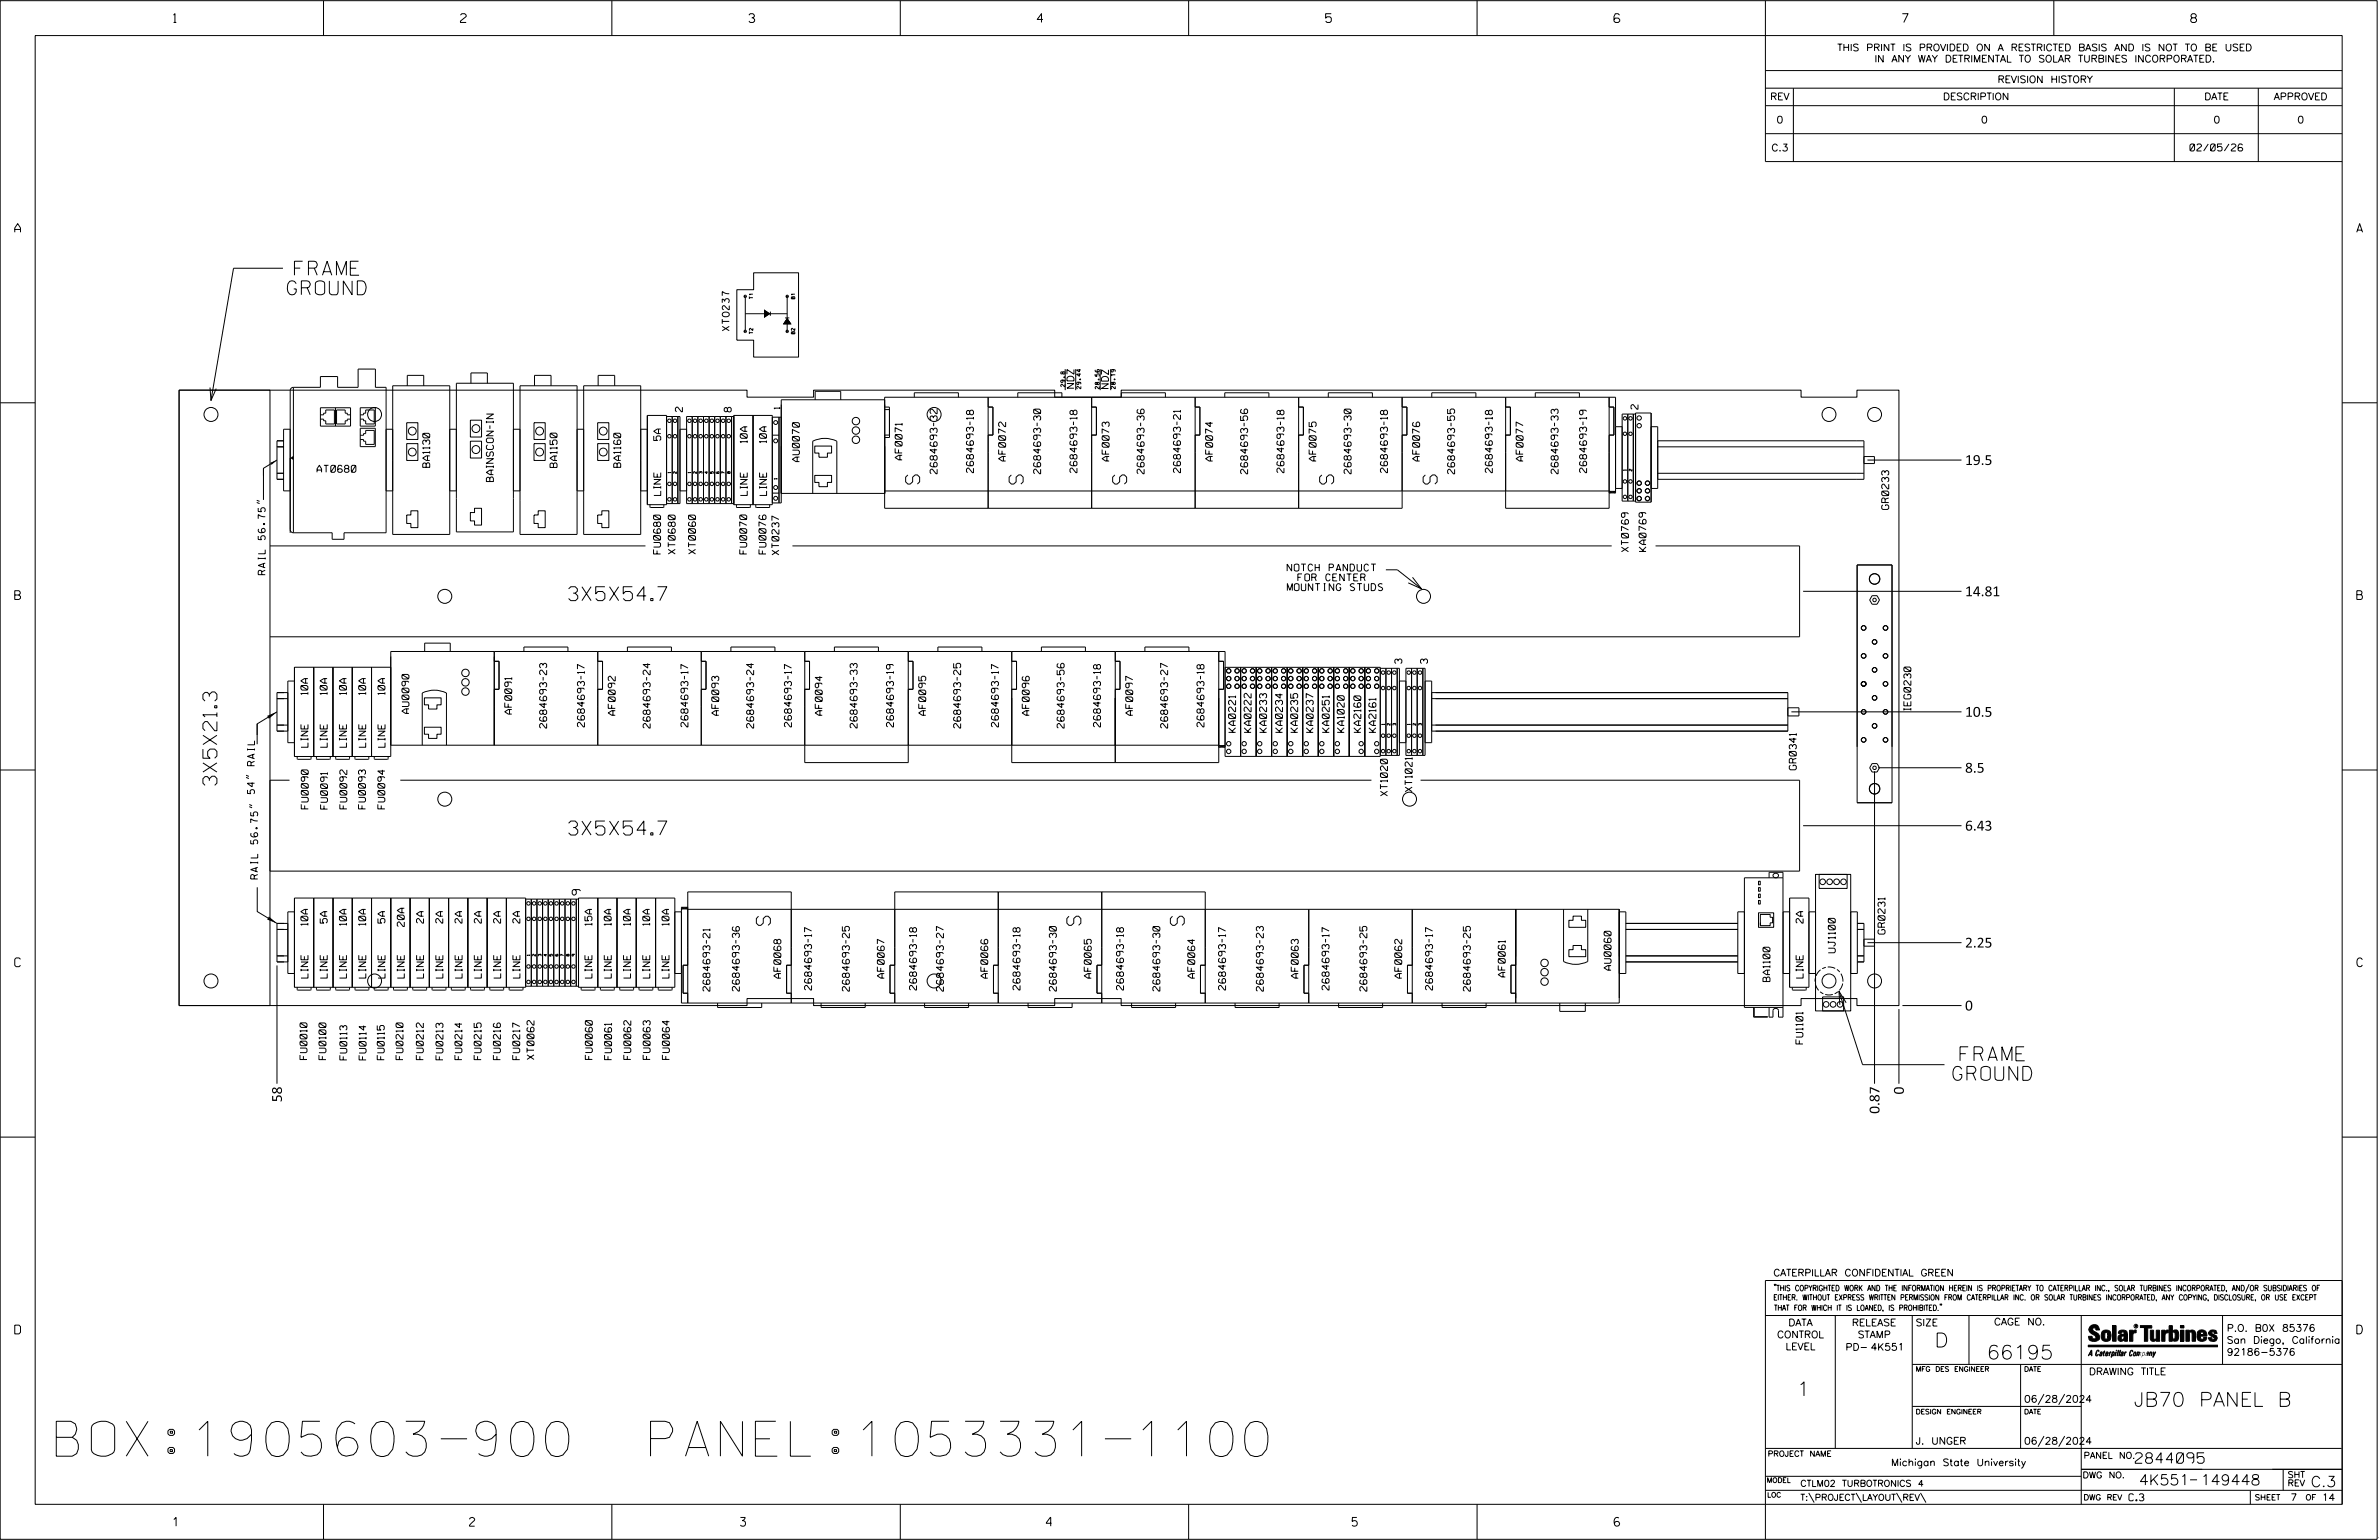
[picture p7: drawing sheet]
<svg xmlns="http://www.w3.org/2000/svg" width="864mm" height="559mm" viewBox="0 0 864 559" stroke-linecap="round" stroke-linejoin="round" font-family="sans-serif">
<defs><g id="words">
<g font-size="12.7">
<text x="20.4" y="528.4">BOX:1905603-900</text>
<text x="228.4" y="528.4">PANEL:1053331-1100</text>
</g>
<g font-size="5.1">
<text x="106.9" y="99.9">FRAME</text>
<text x="104.3" y="107">GROUND</text>
<text x="333.8" y="175.6" transform="rotate(-90 333.8 175.6)">S</text>
<text x="371.4" y="175.6" transform="rotate(-90 371.4 175.6)">S</text>
<text x="409" y="175.6" transform="rotate(-90 409 175.6)">S</text>
<text x="484.1" y="175.6" transform="rotate(-90 484.1 175.6)">S</text>
<text x="521.7" y="175.6" transform="rotate(-90 521.7 175.6)">S</text>
<text x="206.4" y="218">3X5X54.7</text>
<text x="78.7" y="285" transform="rotate(-90 78.7 285)">3X5X21.3</text>
<text x="206.4" y="303">3X5X54.7</text>
<text x="279.6" y="335.8" transform="rotate(-90 279.6 335.8)">S</text>
<text x="392.3" y="335.8" transform="rotate(-90 392.3 335.8)">S</text>
<text x="429.9" y="335.8" transform="rotate(-90 429.9 335.8)">S</text>
<text x="711.5" y="384.9">FRAME</text>
<text x="708.9" y="392">GROUND</text>
<text x="702.3" y="488.8">D</text>
<text x="721.2" y="493.2">66195</text>
<text x="652.2" y="506.5">1</text>
<text x="774.6" y="510.3">JB70 PANEL B</text>
</g>
<g font-size="3.8">
<text x="775.1" y="531">2844095</text>
<text x="776.5" y="538.9">4K551</text>
<text x="798.8" y="538.9">149448</text>
<text x="838.8" y="539.5">C.3</text>
</g>
<g font-size="3.6">
<text x="713.3" y="168.7">19.5</text>
<text x="713.3" y="216.3">14.81</text>
<text x="713.3" y="260.1">10.5</text>
<text x="713.3" y="280.4">8.5</text>
<text x="713.3" y="301.4">6.43</text>
<text x="713.3" y="343.8">2.25</text>
<text x="713.3" y="366.7">0</text>
<text x="102.3" y="399.9" transform="rotate(-90 102.3 399.9)">58</text>
<text x="691.1" y="397.1" transform="rotate(-90 691.1 397.1)">0</text>
<text x="682.3" y="404.2" transform="rotate(-90 682.3 404.2)">0.87</text>
</g>
<g font-size="3.2">
<text x="63" y="8.2">1</text>
<text x="167.2" y="8.2">2</text>
<text x="271.8" y="8.2">3</text>
<text x="376.5" y="8.2">4</text>
<text x="481.2" y="8.2">5</text>
<text x="690.6" y="8.2">7</text>
<text x="795.3" y="8.2">8</text>
<text x="5.4" y="84.3">A</text>
<text x="855.5" y="84.3">A</text>
<text x="5.4" y="217.5">B</text>
<text x="855.6" y="217.5">B</text>
<text x="5.4" y="350.8">C</text>
<text x="855.6" y="350.8">C</text>
<text x="5.4" y="484">D</text>
<text x="855.6" y="484">D</text>
<text x="62.8" y="553.8">1</text>
<text x="170.4" y="553.8">2</text>
<text x="268.8" y="553.8">3</text>
<text x="379.8" y="553.8">4</text>
<text x="490.8" y="553.8">5</text>
<text x="585.9" y="553.8">6</text>
</g>
<text font-size="3" x="210.7" y="324.8" transform="rotate(-90 210.7 324.8)">9</text>
<g font-size="2.5">
<text x="666.9" y="18.5">THIS PRINT IS PROVIDED ON A RESTRICTED BASIS AND IS NOT TO BE USED</text>
<text x="680.5" y="22.6">IN ANY WAY DETRIMENTAL TO SOLAR TURBINES INCORPORATED.</text>
<text x="725.1" y="30">REVISION HISTORY</text>
<text x="642.6" y="36.3">REV</text>
<text x="705.3" y="36.3">DESCRIPTION</text>
<text x="800.2" y="36.3">DATE</text>
<text x="825.4" y="36.3">APPROVED</text>
<text x="644.9" y="44.7">0</text>
<text x="719.1" y="44.7">0</text>
<text x="803.5" y="44.7">0</text>
<text x="834" y="44.7">0</text>
<text x="643" y="54.8">C.3</text>
<text x="795" y="54.8">02/05/26</text>
<text x="264.7" y="120" transform="rotate(-90 264.7 120)">XT0237</text>
<text x="389.8" y="141.4" transform="rotate(-90 389.8 141.4)">NDZ</text>
<text x="402.4" y="141.4" transform="rotate(-90 402.4 141.4)">NDZ</text>
<text x="247.7" y="149.4" transform="rotate(-90 247.7 149.4)">2</text>
<text x="265.4" y="149.5" transform="rotate(-90 265.4 149.5)">8</text>
<text x="594.6" y="148.5" transform="rotate(-90 594.6 148.5)">2</text>
<text x="239.8" y="159.8" transform="rotate(-90 239.8 159.8)">5A</text>
<text x="271.2" y="160.7" transform="rotate(-90 271.2 160.7)">10A</text>
<text x="278.2" y="160.7" transform="rotate(-90 278.2 160.7)">10A</text>
<text x="290.2" y="167.5" transform="rotate(-90 290.2 167.5)">AU0070</text>
<text x="327.5" y="166.9" transform="rotate(-90 327.5 166.9)">AF0071</text>
<text x="365.1" y="167.3" transform="rotate(-90 365.1 167.3)">AF0072</text>
<text x="402.6" y="167.3" transform="rotate(-90 402.6 167.3)">AF0073</text>
<text x="440.2" y="167.3" transform="rotate(-90 440.2 167.3)">AF0074</text>
<text x="477.8" y="167.3" transform="rotate(-90 477.8 167.3)">AF0075</text>
<text x="515.3" y="167.3" transform="rotate(-90 515.3 167.3)">AF0076</text>
<text x="552.9" y="167.3" transform="rotate(-90 552.9 167.3)">AF0077</text>
<text x="115.1" y="171.4">AT0680</text>
<text x="156" y="169.6" transform="rotate(-90 156 169.6)">BA1130</text>
<text x="202.2" y="169.6" transform="rotate(-90 202.2 169.6)">BA1150</text>
<text x="225.3" y="169.6" transform="rotate(-90 225.3 169.6)">BA1160</text>
<text x="340.2" y="171.9" transform="rotate(-90 340.2 171.9)">2684693-32</text>
<text x="353.4" y="171.5" transform="rotate(-90 353.4 171.5)">2684693-18</text>
<text x="377.8" y="171.9" transform="rotate(-90 377.8 171.9)">2684693-30</text>
<text x="390.9" y="171.5" transform="rotate(-90 390.9 171.5)">2684693-18</text>
<text x="415.3" y="171.9" transform="rotate(-90 415.3 171.9)">2684693-36</text>
<text x="428.5" y="171.5" transform="rotate(-90 428.5 171.5)">2684693-21</text>
<text x="452.9" y="171.9" transform="rotate(-90 452.9 171.9)">2684693-56</text>
<text x="466.1" y="171.5" transform="rotate(-90 466.1 171.5)">2684693-18</text>
<text x="490.5" y="171.9" transform="rotate(-90 490.5 171.9)">2684693-30</text>
<text x="503.7" y="171.5" transform="rotate(-90 503.7 171.5)">2684693-18</text>
<text x="528" y="171.9" transform="rotate(-90 528 171.9)">2684693-55</text>
<text x="541.7" y="171.5" transform="rotate(-90 541.7 171.5)">2684693-18</text>
<text x="565.6" y="171.9" transform="rotate(-90 565.6 171.9)">2684693-33</text>
<text x="575.9" y="171.5" transform="rotate(-90 575.9 171.5)">2684693-19</text>
<text x="179.1" y="174.7" transform="rotate(-90 179.1 174.7)">BAINSCON-IN</text>
<text x="239.9" y="179.8" transform="rotate(-90 239.9 179.8)">LINE</text>
<text x="271.3" y="179.8" transform="rotate(-90 271.3 179.8)">LINE</text>
<text x="278.3" y="179.8" transform="rotate(-90 278.3 179.8)">LINE</text>
<text x="685.6" y="184.9" transform="rotate(-90 685.6 184.9)">GR0233</text>
<text x="239.8" y="201" transform="rotate(-90 239.8 201)">FU0680</text>
<text x="245.1" y="201" transform="rotate(-90 245.1 201)">XT0680</text>
<text x="252.5" y="201" transform="rotate(-90 252.5 201)">XT0060</text>
<text x="271.1" y="201" transform="rotate(-90 271.1 201)">FU0070</text>
<text x="278.1" y="201" transform="rotate(-90 278.1 201)">FU0076</text>
<text x="282.7" y="201.3" transform="rotate(-90 282.7 201.3)">XT0237</text>
<text x="591.1" y="200.2" transform="rotate(-90 591.1 200.2)">XT0769</text>
<text x="597.5" y="200.1" transform="rotate(-90 597.5 200.1)">KA0769</text>
<text x="96.3" y="208.5" transform="rotate(-90 96.3 208.5)">RAIL 56.75&quot;</text>
<text x="467.3" y="207.2">NOTCH PANDUCT</text>
<text x="465.8" y="214.3">MOUNTING STUDS</text>
<text x="471.1" y="210.8">FOR CENTER</text>
<text x="508.9" y="240.8" transform="rotate(-90 508.9 240.8)">3</text>
<text x="518.2" y="240.8" transform="rotate(-90 518.2 240.8)">3</text>
<text x="111.8" y="252" transform="rotate(-90 111.8 252)">10A</text>
<text x="118.8" y="252" transform="rotate(-90 118.8 252)">10A</text>
<text x="125.7" y="252" transform="rotate(-90 125.7 252)">10A</text>
<text x="132.7" y="252" transform="rotate(-90 132.7 252)">10A</text>
<text x="139.7" y="252" transform="rotate(-90 139.7 252)">10A</text>
<text x="693.7" y="257.8" transform="rotate(-90 693.7 257.8)">IEG0230</text>
<text x="148.4" y="258.9" transform="rotate(-90 148.4 258.9)">AU0090</text>
<text x="185.8" y="259.1" transform="rotate(-90 185.8 259.1)">AF0091</text>
<text x="212.2" y="263.8" transform="rotate(-90 212.2 263.8)">2684693-17</text>
<text x="223.3" y="259.5" transform="rotate(-90 223.3 259.5)">AF0092</text>
<text x="249.7" y="263.8" transform="rotate(-90 249.7 263.8)">2684693-17</text>
<text x="260.9" y="259.5" transform="rotate(-90 260.9 259.5)">AF0093</text>
<text x="287.3" y="263.8" transform="rotate(-90 287.3 263.8)">2684693-17</text>
<text x="298.5" y="259.5" transform="rotate(-90 298.5 259.5)">AF0094</text>
<text x="324.4" y="263.8" transform="rotate(-90 324.4 263.8)">2684693-19</text>
<text x="336" y="259.5" transform="rotate(-90 336 259.5)">AF0095</text>
<text x="362.4" y="263.8" transform="rotate(-90 362.4 263.8)">2684693-17</text>
<text x="373.6" y="259.5" transform="rotate(-90 373.6 259.5)">AF0096</text>
<text x="399.5" y="263.8" transform="rotate(-90 399.5 263.8)">2684693-18</text>
<text x="411.2" y="259.5" transform="rotate(-90 411.2 259.5)">AF0097</text>
<text x="437.1" y="263.8" transform="rotate(-90 437.1 263.8)">2684693-18</text>
<text x="198.5" y="264.2" transform="rotate(-90 198.5 264.2)">2684693-23</text>
<text x="236" y="264.2" transform="rotate(-90 236 264.2)">2684693-24</text>
<text x="273.6" y="264.2" transform="rotate(-90 273.6 264.2)">2684693-24</text>
<text x="311.2" y="264.2" transform="rotate(-90 311.2 264.2)">2684693-33</text>
<text x="348.7" y="264.2" transform="rotate(-90 348.7 264.2)">2684693-25</text>
<text x="386.3" y="264.2" transform="rotate(-90 386.3 264.2)">2684693-56</text>
<text x="423.9" y="264.2" transform="rotate(-90 423.9 264.2)">2684693-27</text>
<text x="448.5" y="265.7" transform="rotate(-90 448.5 265.7)">KA0221</text>
<text x="454.2" y="265.7" transform="rotate(-90 454.2 265.7)">KA0222</text>
<text x="459.8" y="265.7" transform="rotate(-90 459.8 265.7)">KA0233</text>
<text x="465.6" y="265.7" transform="rotate(-90 465.6 265.7)">KA0234</text>
<text x="471.1" y="265.7" transform="rotate(-90 471.1 265.7)">KA0235</text>
<text x="476.7" y="265.7" transform="rotate(-90 476.7 265.7)">KA0237</text>
<text x="482.5" y="265.7" transform="rotate(-90 482.5 265.7)">KA0251</text>
<text x="488" y="265.7" transform="rotate(-90 488 265.7)">KA1020</text>
<text x="494" y="265.7" transform="rotate(-90 494 265.7)">KA2160</text>
<text x="499.5" y="265.7" transform="rotate(-90 499.5 265.7)">KA2161</text>
<text x="111.8" y="271.1" transform="rotate(-90 111.8 271.1)">LINE</text>
<text x="118.8" y="271.1" transform="rotate(-90 118.8 271.1)">LINE</text>
<text x="125.8" y="271.1" transform="rotate(-90 125.8 271.1)">LINE</text>
<text x="132.8" y="271.1" transform="rotate(-90 132.8 271.1)">LINE</text>
<text x="139.8" y="271.1" transform="rotate(-90 139.8 271.1)">LINE</text>
<text x="652.1" y="279.3" transform="rotate(-90 652.1 279.3)">GR0341</text>
<text x="512.6" y="287.3" transform="rotate(-90 512.6 287.3)">XT1021</text>
<text x="92.4" y="288" transform="rotate(-90 92.4 288)">54&quot; RAIL</text>
<text x="111.9" y="293.5" transform="rotate(-90 111.9 293.5)">FU0090</text>
<text x="118.9" y="293.6" transform="rotate(-90 118.9 293.6)">FU0091</text>
<text x="125.9" y="293.5" transform="rotate(-90 125.9 293.5)">FU0092</text>
<text x="132.7" y="293.5" transform="rotate(-90 132.7 293.5)">FU0093</text>
<text x="139.7" y="293.5" transform="rotate(-90 139.7 293.5)">FU0094</text>
<text x="503.7" y="288.8" transform="rotate(-90 503.7 288.8)">XT1020</text>
<text x="93.6" y="318.9" transform="rotate(-90 93.6 318.9)">RAIL 56.75&quot;</text>
<text x="111.8" y="335.8" transform="rotate(-90 111.8 335.8)">10A</text>
<text x="118.8" y="335" transform="rotate(-90 118.8 335)">5A</text>
<text x="125.8" y="335.8" transform="rotate(-90 125.8 335.8)">10A</text>
<text x="132.8" y="335.8" transform="rotate(-90 132.8 335.8)">10A</text>
<text x="139.7" y="335" transform="rotate(-90 139.7 335)">5A</text>
<text x="153.7" y="335" transform="rotate(-90 153.7 335)">2A</text>
<text x="160.7" y="335" transform="rotate(-90 160.7 335)">2A</text>
<text x="167.7" y="335" transform="rotate(-90 167.7 335)">2A</text>
<text x="174.7" y="335" transform="rotate(-90 174.7 335)">2A</text>
<text x="181.7" y="335" transform="rotate(-90 181.7 335)">2A</text>
<text x="188.7" y="335" transform="rotate(-90 188.7 335)">2A</text>
<text x="214.9" y="335.8" transform="rotate(-90 214.9 335.8)">15A</text>
<text x="221.9" y="335.8" transform="rotate(-90 221.9 335.8)">10A</text>
<text x="228.9" y="335.8" transform="rotate(-90 228.9 335.8)">10A</text>
<text x="235.8" y="335.8" transform="rotate(-90 235.8 335.8)">10A</text>
<text x="242.8" y="335.8" transform="rotate(-90 242.8 335.8)">10A</text>
<text x="654.5" y="335" transform="rotate(-90 654.5 335)">2A</text>
<text x="146.7" y="336.2" transform="rotate(-90 146.7 336.2)">20A</text>
<text x="684.3" y="338.9" transform="rotate(-90 684.3 338.9)">GR0231</text>
<text x="666.2" y="345.7" transform="rotate(-90 666.2 345.7)">UJ1100</text>
<text x="584.8" y="352" transform="rotate(-90 584.8 352)">AU0060</text>
<text x="111.8" y="354.9" transform="rotate(-90 111.8 354.9)">LINE</text>
<text x="118.8" y="354.9" transform="rotate(-90 118.8 354.9)">LINE</text>
<text x="125.8" y="354.9" transform="rotate(-90 125.8 354.9)">LINE</text>
<text x="132.8" y="354.9" transform="rotate(-90 132.8 354.9)">LINE</text>
<text x="139.8" y="354.9" transform="rotate(-90 139.8 354.9)">LINE</text>
<text x="146.8" y="354.9" transform="rotate(-90 146.8 354.9)">LINE</text>
<text x="153.8" y="354.9" transform="rotate(-90 153.8 354.9)">LINE</text>
<text x="160.8" y="354.9" transform="rotate(-90 160.8 354.9)">LINE</text>
<text x="167.7" y="354.9" transform="rotate(-90 167.7 354.9)">LINE</text>
<text x="174.7" y="354.9" transform="rotate(-90 174.7 354.9)">LINE</text>
<text x="181.7" y="354.9" transform="rotate(-90 181.7 354.9)">LINE</text>
<text x="188.7" y="354.9" transform="rotate(-90 188.7 354.9)">LINE</text>
<text x="214.9" y="354.9" transform="rotate(-90 214.9 354.9)">LINE</text>
<text x="221.9" y="354.9" transform="rotate(-90 221.9 354.9)">LINE</text>
<text x="228.9" y="354.9" transform="rotate(-90 228.9 354.9)">LINE</text>
<text x="235.9" y="354.9" transform="rotate(-90 235.9 354.9)">LINE</text>
<text x="242.9" y="354.9" transform="rotate(-90 242.9 354.9)">LINE</text>
<text x="257.7" y="359.7" transform="rotate(-90 257.7 359.7)">2684693-21</text>
<text x="268.4" y="359.6" transform="rotate(-90 268.4 359.6)">2684693-36</text>
<text x="283.4" y="354.9" transform="rotate(-90 283.4 354.9)">AF0068</text>
<text x="294.6" y="359.2" transform="rotate(-90 294.6 359.2)">2684693-17</text>
<text x="308.3" y="359.7" transform="rotate(-90 308.3 359.7)">2684693-25</text>
<text x="321" y="354.9" transform="rotate(-90 321 354.9)">AF0067</text>
<text x="332.7" y="359.2" transform="rotate(-90 332.7 359.2)">2684693-18</text>
<text x="342.5" y="359.7" transform="rotate(-90 342.5 359.7)">2684693-27</text>
<text x="358.6" y="354.9" transform="rotate(-90 358.6 354.9)">AF0066</text>
<text x="370.3" y="359.2" transform="rotate(-90 370.3 359.2)">2684693-18</text>
<text x="383.5" y="359.6" transform="rotate(-90 383.5 359.6)">2684693-30</text>
<text x="396.1" y="354.9" transform="rotate(-90 396.1 354.9)">AF0065</text>
<text x="407.8" y="359.2" transform="rotate(-90 407.8 359.2)">2684693-18</text>
<text x="421" y="359.6" transform="rotate(-90 421 359.6)">2684693-30</text>
<text x="433.7" y="354.9" transform="rotate(-90 433.7 354.9)">AF0064</text>
<text x="444.9" y="359.2" transform="rotate(-90 444.9 359.2)">2684693-17</text>
<text x="458.6" y="359.7" transform="rotate(-90 458.6 359.7)">2684693-23</text>
<text x="471.3" y="354.9" transform="rotate(-90 471.3 354.9)">AF0063</text>
<text x="482.5" y="359.2" transform="rotate(-90 482.5 359.2)">2684693-17</text>
<text x="496.2" y="359.7" transform="rotate(-90 496.2 359.7)">2684693-25</text>
<text x="508.9" y="354.9" transform="rotate(-90 508.9 354.9)">AF0062</text>
<text x="520" y="359.2" transform="rotate(-90 520 359.2)">2684693-17</text>
<text x="533.7" y="359.7" transform="rotate(-90 533.7 359.7)">2684693-25</text>
<text x="546.4" y="354.5" transform="rotate(-90 546.4 354.5)">AF0061</text>
<text x="642.5" y="356.2" transform="rotate(-90 642.5 356.2)">BA1100</text>
<text x="654.6" y="354.9" transform="rotate(-90 654.6 354.9)">LINE</text>
<text x="654.5" y="378.8" transform="rotate(-90 654.5 378.8)">FU1101</text>
<text x="111.4" y="384.5" transform="rotate(-90 111.4 384.5)">FU0010</text>
<text x="118.3" y="384.5" transform="rotate(-90 118.3 384.5)">FU0100</text>
<text x="125.9" y="384.6" transform="rotate(-90 125.9 384.6)">FU0113</text>
<text x="132.9" y="384.6" transform="rotate(-90 132.9 384.6)">FU0114</text>
<text x="139.5" y="384.5" transform="rotate(-90 139.5 384.5)">FU0115</text>
<text x="146.3" y="384.5" transform="rotate(-90 146.3 384.5)">FU0210</text>
<text x="153.7" y="384.5" transform="rotate(-90 153.7 384.5)">FU0212</text>
<text x="160.8" y="384.6" transform="rotate(-90 160.8 384.6)">FU0213</text>
<text x="167.7" y="384.5" transform="rotate(-90 167.7 384.5)">FU0214</text>
<text x="174.7" y="384.5" transform="rotate(-90 174.7 384.5)">FU0215</text>
<text x="181.7" y="384.5" transform="rotate(-90 181.7 384.5)">FU0216</text>
<text x="188.7" y="384.5" transform="rotate(-90 188.7 384.5)">FU0217</text>
<text x="193.9" y="384.4" transform="rotate(-90 193.9 384.4)">XT0062</text>
<text x="215" y="384.4" transform="rotate(-90 215 384.4)">FU0060</text>
<text x="222" y="384.5" transform="rotate(-90 222 384.5)">FU0061</text>
<text x="229" y="384.4" transform="rotate(-90 229 384.4)">FU0062</text>
<text x="236" y="384.4" transform="rotate(-90 236 384.4)">FU0063</text>
<text x="243" y="384.4" transform="rotate(-90 243 384.4)">FU0064</text>
<text x="643.8" y="463">CATERPILLAR CONFIDENTIAL GREEN</text>
<text x="645.1" y="485.5">CONTROL</text>
<text x="649.2" y="481.1">DATA</text>
<text x="672.3" y="481.1">RELEASE</text>
<text x="674.4" y="485.5">STAMP</text>
<text x="695.4" y="481.1">SIZE</text>
<text x="723.8" y="480.8">CAGE NO.</text>
<text x="808.4" y="483.1">P.O. B0X 85376</text>
<text x="648.2" y="489.8">LEVEL</text>
<text x="669.9" y="490">PD- 4K551</text>
<text x="808.4" y="487.5">San Diego, California</text>
<text x="808.4" y="491.8">92186-5376</text>
<text x="758.3" y="498.9">DRAWING TITLE</text>
<text x="734.8" y="508.9">06/28/2024</text>
<text x="695.4" y="524.1">J. UNGER</text>
<text x="734.8" y="524.1">06/28/2024</text>
<text x="686.5" y="531.9">Michigan State University</text>
<text x="772.8" y="544.6">C.3</text>
<text x="831.4" y="544.6">7</text>
<text x="842.9" y="544.6">14</text>
</g>
<g font-size="2.3">
<text x="756.4" y="529.2">PANEL NO.</text>
<text x="653.5" y="539.4">CTLM02 TURBOTRONICS 4</text>
<text x="756" y="536.3">DWG NO.</text>
<text x="830.4" y="539.3">REV</text>
<text x="830.4" y="536.2">SHT</text>
<text x="653.5" y="544.5">T:\PROJECT\LAYOUT\REV\</text>
</g>
<g font-size="2">
<text x="283.1" y="148.4" transform="rotate(-90 283.1 148.4)">1</text>
<text x="643.8" y="468.4">&quot;THIS COPYRIGHTED WORK AND THE INFORMATION HEREIN IS PROPRIETARY TO CATERPILLAR INC., SOLAR TURBINES INCORPORATED, AND/OR SUBSIDIARIES OF</text>
<text x="643.8" y="471.8">EITHER. WITHOUT EXPRESS WRITTEN PERMISSION FROM CATERPILLAR INC. OR SOLAR TURBINES INCORPORATED, ANY COPYING, DISCLOSURE, OR USE EXCEPT</text>
<text x="644" y="475.6">THAT FOR WHICH IT IS LOANED, IS PROHIBITED.&quot;</text>
<text x="641.7" y="528.5">PROJECT NAME</text>
<text x="756.3" y="544.3">DWG REV</text>
<text x="818.5" y="544.3">SHEET</text>
<text x="836.9" y="544.3">OF</text>
</g>
<g font-size="1.8">
<text x="695.4" y="497.6">MFG DES ENGINEER</text>
<text x="734.8" y="497.6">DATE</text>
<text x="695.4" y="513.1">DESIGN ENGINEER</text>
<text x="734.8" y="513.1">DATE</text>
<text x="641.3" y="538">MODEL</text>
<text x="641.5" y="543.3">LOC</text>
</g>
<g font-size="1.5">
<text x="386.6" y="140.3" transform="rotate(-90 386.6 140.3)">29.8</text>
<text x="392.4" y="141.1" transform="rotate(-90 392.4 141.1)">29.44</text>
<text x="399.1" y="141.1" transform="rotate(-90 399.1 141.1)">28.56</text>
<text x="404.9" y="141.1" transform="rotate(-90 404.9 141.1)">28.19</text>
</g>
<g font-size="1.3">
<text x="273.3" y="108.5" transform="rotate(-90 273.3 108.5)">T1</text>
<text x="288.5" y="108.5" transform="rotate(-90 288.5 108.5)">B1</text>
<text x="273.3" y="121.1" transform="rotate(-90 273.3 121.1)">T2</text>
<text x="288.5" y="121.1" transform="rotate(-90 288.5 121.1)">B2</text>
</g>
<g font-size="1">
<text x="243.5" y="171.6" transform="rotate(-90 243.5 171.6)">1</text>
<text x="245.5" y="171.8" transform="rotate(-90 245.5 171.8)">2</text>
<text x="250.8" y="171.6" transform="rotate(-90 250.8 171.6)">1</text>
<text x="252.8" y="171.8" transform="rotate(-90 252.8 171.8)">2</text>
<text x="254.9" y="171.8" transform="rotate(-90 254.9 171.8)">3</text>
<text x="256.9" y="171.8" transform="rotate(-90 256.9 171.8)">4</text>
<text x="258.9" y="171.8" transform="rotate(-90 258.9 171.8)">5</text>
<text x="261" y="171.8" transform="rotate(-90 261 171.8)">6</text>
<text x="263" y="171.8" transform="rotate(-90 263 171.8)">7</text>
<text x="265.1" y="171.8" transform="rotate(-90 265.1 171.8)">8</text>
<text x="282.1" y="173.9" transform="rotate(-90 282.1 173.9)">1</text>
<text x="590.4" y="170.7" transform="rotate(-90 590.4 170.7)">1</text>
<text x="592.4" y="170.9" transform="rotate(-90 592.4 170.9)">2</text>
<text x="502.6" y="263" transform="rotate(-90 502.6 263)">1</text>
<text x="504.6" y="263.2" transform="rotate(-90 504.6 263.2)">2</text>
<text x="506.7" y="263.2" transform="rotate(-90 506.7 263.2)">3</text>
<text x="511.9" y="263" transform="rotate(-90 511.9 263)">1</text>
<text x="513.9" y="263.2" transform="rotate(-90 513.9 263.2)">2</text>
<text x="516" y="263.2" transform="rotate(-90 516 263.2)">3</text>
<text x="192.3" y="346.8" transform="rotate(-90 192.3 346.8)">1</text>
<text x="194.4" y="346.9" transform="rotate(-90 194.4 346.9)">2</text>
<text x="196.4" y="346.9" transform="rotate(-90 196.4 346.9)">3</text>
<text x="198.5" y="346.9" transform="rotate(-90 198.5 346.9)">4</text>
<text x="200.5" y="346.9" transform="rotate(-90 200.5 346.9)">5</text>
<text x="202.6" y="346.9" transform="rotate(-90 202.6 346.9)">6</text>
<text x="204.6" y="346.9" transform="rotate(-90 204.6 346.9)">7</text>
<text x="206.6" y="346.9" transform="rotate(-90 206.6 346.9)">8</text>
<text x="208.7" y="346.9" transform="rotate(-90 208.7 346.9)">9</text>
</g>
<text font-size=".9" x="775.1" y="481.7">R</text>
</g></defs>
<g fill="none" stroke="#000" stroke-width=".36">
<path d="M.1 .2h862.8v558.4h-862.8zM12.8 12.9h837.4v533h-837.4zM117.4 .2v12.7M222.1 .2v12.7M326.8 .2v12.7M431.5 .2v12.7M536.2 .2v12.7M587.9 5.5l-.5-.5h-1l-.5 1v1.7l.5 .4h1l.6-.4v-.6l-.6-.5h-1l-.5 .5M640.9 .2v58.4h209.3M745.6 .2v12.7M640.9 25.6h209.3M640.9 32h209.3"/>
<path d="M640.9 38.3h209.3M651 32v26.6M789.3 32v26.6M819.8 32v26.6M640.9 48.5h209.3M102.7 97.3h-17.9l-8.2 48M273.6 99h16.3v30.6h-16.3v-6.2h-6.1v-18.3h6.1zM270.5 113.8h15.3M270.5 107.8v12.1M279.6 113.1v1.5M285 115.4h1.5M285.8 107.8v12.1"/>
<path d="M147.8 140v-3.8h6v3.8M171 139.1v-3.8h5.9v3.8M194 140v-3.8h6v3.8M217.1 140v-3.8h6v3.8M386.7 133.9v7.7M390.5 133.9v7.7M399.4 133.9v7.7M403.2 133.9v7.7M.1 146.2h12.7M65 141.6h206.2v2.5h24.1v-2.5h87.6v2.5h24.1v-2.5h246.8v2.5h20.3v-2.5h15.2v223.3h-15.2v-2.6h-20.3v2.6h-246.8v-2.6h-24.1v2.6h-87.6v-2.6h-24.1v2.6h-206.2zM65 141.6h33v223.3h-33zM76.2 140.6l.4 4.7 1.9-4.3"/>
<path d="M103.1 159.9h-2.6v14h2.6M105.3 155.8h-2.4v22.3h2.4M106.5 140.5l-.7 .3-.5 .9v51.6M106.5 140.5v52.8M106.5 140.5h9.8v-3.9h6.3v3.9h7.4v-6.6h6.3v6.6h3.9v52.8h-15.3v2.4h-4.3v-2.4h-14.1M116.3 150.5h1.2v-.6h.8v-1.1h3.1v5h-3.1v-1.1h-.8v-.6h-1.2M116.3 148h10.9v6.6h-10.9zM121.8 148v6.6M127.2 150.5h-1.1v-.6h-.8v-1.1h-3.1v5h3.1v-1.1h.8v-.6h1.1M130.8 157.9h1.2v-.6h.8v-1.1h3.1v5.1h-3.1v-1.2h-.8v-.6h-1.2M130.8 150.5h1.2v-.6h.8v-1.1h3.1v5h-3.1v-1.1h-.8v-.6h-1.2M130.8 148h5.4v6.6h-5.4z"/>
<path d="M130.8 155.4h5.4v6.7h-5.4zM140.2 155.8h2.4v38.1h20.7v-38.1h2.4v37.2h20.7v-37.2h2.4v38.1h20.7v-38.1h2.4v38.1h20.7v-38.1h2.4M147.6 153.4h4.1v6.1h-4.1zM170.7 152.5h4.1v6.1h-4.1zM193.9 153.4h4v6.1h-4zM217 153.4h4v6.1h-4zM235 150.7h7v32.4h-7zM242 151.1h4.8v31.6h-4.8M244 151.1v31.6M246.1 151.1v31.6M246.8 155.8h2.4M251.3 151.1v31.6"/>
<path d="M253.3 151.1v31.6M255.4 151.1v31.6M257.4 151.1v31.6M259.4 151.1v31.6M261.5 151.1v31.6M263.5 151.1v31.6M265.6 151.1v31.6M266.4 150.7h14v32.4h-14zM266.4 151.1h-17.2v31.6h17.2M273.4 150.7v32.4M280.4 157.9h2.4M280.4 151.4h3.2"/>
<path d="M282.8 151.4v31.1M295.9 145.1v-3.1h9.3v3.1M321.1 147.7h1.8v11.1h-1.7M321.1 157.9h1.8M321.2 145.1h-37.6v37.4h-3.2M321.2 148.6h1.7M331.9 144.1v-1.6h16v1.6M358.7 147.7h1.7v10.2h-1.7M358.7 144.1v40.3M369.5 144.1v-1.6h16v1.6M396.3 147.7h1.7v10.2h-1.7M396.3 144.1v40.3"/>
<path d="M407 144.1v-1.6h16.1v1.6M433.8 147.7h1.8v10.2h-1.8M433.8 144.1v40.3M444.6 144.1v-1.6h16v1.6M471.4 147.7h1.7v10.2h-1.7M471.4 144.1v40.3M482.2 144.1v-1.6h16v1.6M509 144.1v40.3h-187.9v-40.3h265.4v34.8M509 147.7h1.7v10.2h-1.7M519.7 144.1v-1.6h16.1v1.6M546.6 147.7h1.7v10.2h-1.7M557.3 144.1v-1.6h16v1.6"/>
<path d="M584.1 144.1v40.3h-37.5v-40.3M584.1 147.7h1.8v10.2h-1.8M586.5 154.8h2.4M590.9 150.2v31.6M592.9 150.2v31.6M593.7 150.2h-4.8v31.6h4.8M593.7 149.9h5.7v32.3h-5.7zM599.4 154.8h2.4v22.4h-2.4M601.8 159.9h74.8v14h-74.8M850.2 146.2h12.7M95.6 169.9v11.5M100.5 162.1h2.6"/>
<path d="M100.5 171.7h2.6M100.5 166.9l-4.9 3v2.8M140.2 178.1h2.4M142.6 166.9v-26.9h20.7v26.9M147.6 161h4.1v6.1h-4.1zM163.3 178.1h2.4M165.7 166.1v-27h20.7v27M170.7 160.1h4.1v6.1h-4.1zM186.4 178.1h2.4M188.8 166.9v-26.9h20.7v26.9M193.9 161h4v6.1h-4zM209.5 178.1h2.4"/>
<path d="M211.9 166.9v-26.9h20.7v26.9M217 161h4v6.1h-4zM232.6 178.1h2.4M246.8 178.1h2.4M280.4 178.9h2.4M283.6 179h37.6M295 179v-18.9a9.9 9.9 0 0 1 8.8 0v18.9M295.8 161.9h6.1v2.5h-1.5v1.5h-3.1v-1.5h-1.5zM295.8 172.5h6.1v2.5h-1.5v1.6h-3.1v-1.6h-1.5zM321.1 178.2h263M584.1 178.3l2.4 .6h-2.4l2.4-.6zM586.5 177.2h2.4"/>
<path d="M601.8 162.1h74.8M601.8 171.7h74.8M676.6 165.7h3.8v2.5h-3.8M677.9 166.9h34.1M93.2 182.3l1 .4M93.2 181.5l1 .4M98 198.1h136.3M105.3 192.2l.5 .9 .7 .2M149.2 185.3h2.5v6.2h-2.5v-1.6h-1.6v-3h1.6zM172.3 184.4h2.5v6.1h-2.5v-1.5h-1.6v-3h1.6zM195.4 185.3h2.5v6.2h-2.5v-1.6h-1.5v-3h1.5zM218.5 185.3h2.5v6.2h-2.5v-1.6h-1.5v-3h1.5z"/>
<path d="M235.9 183.1l.2 1h4.7l.2-1M267.3 183.1l.2 1h4.7l.2-1M274.4 183.1l.1 1h4.7l.2-1M287.7 198.1h297.3M601 198.1h52.3v33h-555.3M503.1 206.8h4.2l8.7 6.8M512.8 209.5l3.2 4.1-4.8-2.1M654.5 214.6h57.5M674.2 205h12.6v86.3h-12.6zM679.6 216.1h1.8l.9 1.6-.9 1.6h-1.8l-.9-1.6zM154.2 236.4v-3h9.2v3M179.4 240h1.8v10.1h-1.8"/>
<path d="M179.4 236.4v34M190.2 236.4v-1.6h16v1.6M217 236.4v34M217 240h1.7v10.1h-1.7M227.8 236.4v-1.6h15.9v1.6M254.6 240h1.7v10.1h-1.7M254.6 236.4v34M265.3 236.4v-1.6h16v1.6M292.1 236.4v40.3h37.6v-40.3M292.1 240h1.8v10.1h-1.8M302.9 236.4v-1.6h16v1.6M329.7 240h1.7v10.1h-1.7"/>
<path d="M340.5 236.4v-1.6h15.9v1.6M367.3 236.4v40.3h75.1v-40.3M367.3 240h1.7v10.1h-1.7M378 236.4v-1.6h16v1.6M404.8 240h1.8v10.1h-1.8M404.8 236.4v40.3M415.6 236.4v-1.6h16v1.6M442.4 240h1.7v10.1h-1.7M100.5 258.3l-7.2 4.4v4M100.5 253.5h4M104.5 251.3h-4v14h4M106.9 247.1h-2.4v22.4h2.4"/>
<path d="M113.9 242.1v32.4M120.9 242.1v32.4M127.9 242.1v32.4M134.9 242.1v32.4M141.9 242.1h-35v32.4h35v-38.1h302.8v38.1h56.4v-32.4h-56.4M154.1 253.2h6v2.6h-1.5v1.5h-3v-1.5h-1.5zM450.4 242.1v32.4M456 242.1v32.4M461.6 242.1v32.4M467.3 242.1v32.4M472.9 242.1v32.4M478.5 242.1v32.4"/>
<path d="M484.2 242.1v32.4M489.8 242.1v32.4M495.4 242.1v32.4M501.1 242.5h6.9v31.6h-6.9M503.1 242.5v31.6M505.1 242.5v31.6M507.2 242.5v31.6M508 247.1h2.4M512.4 242.5v31.6h4.9v-31.6h-6.9v31.6M514.5 242.5v31.6M516.5 242.5v31.6M517.3 247.1h2.4v22.4h-2.4"/>
<path d="M519.7 251.3h129.3v14h-129.3M519.7 253.5h129.3M649 256.8h4v3h-4M650.3 258.3h61.7M.1 279.4h12.7M93.3 262.7v7.4M100.5 263.1h4M107.9 274.5l.2 1h4.6l.2-1M114.9 274.5l.2 1h4.6l.2-1M121.8 274.5l.3 1h4.6l.2-1M128.8 274.5l.2 1h4.7l.2-1M135.9 274.5l.1 1h4.7l.2-1"/>
<path d="M141.9 270.4h300.5M153.3 270.4v-18.9a9.9 9.9 0 0 1 8.8 0v18.9M154.1 263.9h6v2.5h-1.5v1.5h-3v-1.5h-1.5zM442.4 270.5h2.3l-2.3 .6h2.3zM508 269.5h2.4M519.7 263.1h129.3M679.6 277.1h1.8l.9 1.5-.9 1.5h-1.8l-.9-1.5zM680.5 279.9v113.3M681.7 278.6h30.3M850.2 279.4h12.7M89.3 282.1l1 .4M89.3 281.3l1 .4"/>
<path d="M90.5 292.7l1 .4M90.5 291.9l1 .4M105.1 283.1h-7.1v33h555.3v-33h-137.6M145.3 283.1h352.5M654.5 299.6h57.5M638.4 319.8h.6v1.3h-.6zM642.2 318.5v-2h5v52.6h-1.6v-2.4a1.03 1.03 0 0 0-1-.8 1.03 1.03 0 0 0-1 .8v2.4h-1.4v-3.6M647.2 318.5h-14v47h14M659.1 317.3h12.7v49.5h-12.7zM660.4 317.3h10.1v5.1h-10.1zM93.4 321.9v8.9l7.1 4.3M100.5 335.1v13.9h4"/>
<path d="M100.5 337.3h4M100.5 335.1h4M106.9 325.9h83.9v32.3h-83.9zM106.9 330.9h-2.4v22.3h2.4M113.9 325.9v32.3M120.9 325.9v32.3M127.9 325.9v32.3M134.9 325.9v32.3M141.9 325.9v32.3M148.9 325.9v32.3M155.9 325.9v32.3M162.8 325.9v32.3"/>
<path d="M169.8 325.9v32.3M176.8 325.9v32.3M183.8 325.9v32.3M190.8 326.2h19.2M192.9 326.2v31.7M194.9 326.2v31.7M197 326.2v31.7M199 326.2v31.7M201 326.2v31.7M203.1 326.2v31.7M205.1 326.2v31.7M207.2 326.2v31.7"/>
<path d="M209.2 326.2v31.7M210 325.9h35v32.3h-35zM217 325.9v32.3M224 325.9v32.3M231 325.9v32.3M238 325.9v32.3M245 330.9h2.4M247.4 329.2v34.8h340.4v-34h-338.1M247.4 329.2h2.3l-2.3 .6h2.3zM362.4 323.6v40.4M399.9 323.6v40.4M475.1 330v34"/>
<path d="M512.7 330v34M550.2 330v34M567.6 330v18.9a9.9 9.9 0 0 0 8.8 0v-18.9M571 332.4h3.1v1.5h1.5v2.6h-6.1v-2.6h1.5zM587.8 330.9h2.4v22.3h-2.4M590.2 337.3h40.6M590.2 335.1h40.6M633.2 330.9h-2.4v22.3h2.4M638.4 331.2h5.5v5.3h-5.5zM638.4 326.7h.6v1.3h-.6zM638.4 324.4h.6v1.3h-.6zM638.4 322.1h.6v1.3h-.6z"/>
<path d="M639 334.8v1.1h3.6v-1h.9v-2.1h-.9v-1h-3.6v4.1M647.3 330.9h2.3M649.6 325.9h7.1v32.3h-7.1zM656.7 330.9h2.4v22.3h-2.4M671.8 330.9h2.4v22.3h-2.4zM674.3 335.1h2.3v13.9h-2.3M674.3 337.3h2.3M100.5 350.3v42.9M100.5 346.9h4M107.9 358.2l.2 1.1h4.6l.2-1.1M114.9 358.2l.2 1.1h4.6l.2-1.1M121.8 358.2l.3 1.1h4.6l.2-1.1"/>
<path d="M128.9 358.2l.1 1.1h4.7l.2-1.1M135.9 358.2l.2 1.1h4.6l.2-1.1M142.8 358.2l.3 1.1h4.6l.2-1.1M149.8 358.2l.2 1.1h4.7l.2-1.1M156.8 358.2l.2 1.1h4.7l.2-1.1M163.8 358.2l.2 1.1h4.7l.2-1.1M170.8 358.2l.2 1.1h4.6l.3-1.1M177.8 358.2l.2 1.1h4.7l.1-1.1M184.8 358.2l.2 1.1h4.7l.2-1.1M190.8 357.9h19.2M211 358.2l.2 1.1h4.6l.2-1.1M217.9 358.2l.3 1.1h4.6l.2-1.1"/>
<path d="M225 358.2l.1 1.1h4.7l.2-1.1M232 358.2l.2 1.1h4.6l.2-1.1M238.9 358.2l.2 1.1h4.7l.2-1.1M245 353.2h2.4M249.7 350.2h-1.7v10.2h1.7M287.2 350.2h-1.7v10.2h1.7M324.8 350.2h-1.7v10.2h1.7M362.4 350.2h-1.8v10.2h1.8M399.9 350.2h-1.7v10.2h1.7M437.5 350.2h-1.7v10.2h1.7M475.1 350.2h-1.7v10.2h1.7M512.7 350.2h-1.8v10.2h1.8"/>
<path d="M550.2 350.2h-1.7v10.2h1.7M571 343.1h3.1v1.5h1.5v2.5h-6.1v-2.5h1.5zM590.2 346.9h40.6M590.2 349h40.6M647.3 353.2h2.3M650.6 358.2l.2 1.1h4.7l.2-1.1M667.6 359.7l8.5 26.6h29.8M674.3 346.9h2.3M676.6 340.8h3.8M676.6 343.3h3.8M677.9 342.1h34.1M249.7 364v-40.4h37.5v40.4"/>
<path d="M260.5 364v1.6h16v-1.6M298.1 364v1.6h16v-1.6M324.8 364v-40.4h112.7v40.4M335.6 364v1.6h16v-1.6M373.2 364v1.6h16v-1.6M410.8 364v1.6h16v-1.6M448.3 364v1.6h16v-1.6M485.9 364v1.6h16v-1.6M523.5 364v1.6h16v-1.6M566.2 364v3h9.3v-3M636.6 365.5v3.6h5.1l-4.9-.2v-3.4M661.6 361.7h7.7v5.1h-7.7z"/>
<path d="M670.2 363.9l-2.6-4.2 .3 4.9M689.3 366.1v27.1M690.6 364.9h21.4M.1 412.6h12.7M850.2 412.6h12.7M640.9 477.3h209.3M644.2 466.1l-.1 .4M644.7 466.1l-.2 .4M666.2 477.3v48.3M694.2 477.3v48.3M704.4 473.3l-.1 .4M704.8 473.3l-.1 .4"/>
<path d="M714.8 477.3v17.8M755.5 477.3v68.6M806.8 477.3v17.8M816.5 466l-1.4 3.1M850.2 464.6h-209.3v94M850.2 464.8v81.1M694.2 495.1h156M733.5 495.1v30.5M758.6 481.4a2.02 2.02 0 0 1 3.1-.1l.5 1.3h-1.3l-.2-.6-.4-.2-.6 .1-.1 .4 .4 .7a2.46 2.46 0 0 1 2.2 2.9 2.83 2.83 0 0 1-3.8 .3l-.3-1.3h1.3l.2 .7 .6 .3 .5-.2 .2-.5-.4-.6-1.9-1.2-.4-.9zM759.2 491.3h-.7l.7-1.2v1.9h.2l-.1-2.1-1.3 2.1 .5-.5h.7M761.3 490l.3-.2 .4 .3-.1 .3-.3-.4-.4 .3-.3 1.6h.4l.4-.5-.3 .6-.4 .1-.3-.4zM762.6 490.6l.5-.1-.1 1.4h-.9a.74 .74 0 0 1 .9-.8l-.3 .7-.5 .1 .2-.5 .6-.2v-.5l-.7 .2z"/>
<path d="M763 483.2a2.17 2.17 0 0 1 3.1 0l.3 1.4-.3 1.5a2.17 2.17 0 0 1-3.1 0l-.3-1.5zM763.6 490.5l.4-.4 .2 .6h-.3l-.3 .9 .2 .4-.3-.1zM764.1 483.7l.5-.4 .4 .3v2.2l-.4 .2-.5-.2zM764.6 491.1l.6 .2v-.7l-.4-.1-.4 .6-.1 .8h.6M764.6 491.1l-.1 .8h.4M764.6 482.6v.8M764.8 490.7l.4 .1v.3h-.6zM765 491.5l-.1 .4zM766 490.5l-.5 1.5zM766 490.8l.4-.3-.4 .4M766.9 481h1.3v5.7h-1.3zM767 490.8l.5 .1-.3 .8-.4 .2z"/>
<path d="M767.3 490.5h-.5l-.5 2M767.3 490.5a.8 .8 0 0 1 .2 1 .8 .8 0 0 1-.9 .4l-.1 .6M767.3 490.5l-.1 .2M768.1 490.5l-.4 1.5zM768.2 489.9h.3l-.1 .2h-.2zM769 489.9l-.5 2.1zM769.7 489.9l-.6 2.1zM770.1 491.4l.5-.3-.5 .8zM770.4 491.9h.1M770.6 491.1l.1-.4-.7 .2 .1-.3 .6-.1 .2 .3-.5 1.1M770.6 491.1a.74 .74 0 0 0-.8 .8h.6M771 484.8h-.7l-.3 .6 .4 .7 .5-.3 .1-2.4h-.8l-.1 .4h-1.2a1.71 1.71 0 0 1 1.8-1.3 1.71 1.71 0 0 1 1.6 1.4v2.8h-1.1l-.1-.6"/>
<path d="M771 484.2l-1.5 .1a1.41 1.41 0 0 0 0 2.4l.5 .1 1.1-.7M771.2 486.1h-.1M771.4 490.5l.1 .3 .4-.3-.9 1.5zM771.5 490.8h.1M773 482.7h1.2v.5l.5-.5 .7-.1v1h-.6l-.5 .4-.1 2.7h-1.2zM773.3 490.3l.6-.4 .4 .2-.1 .4-.3-.4a1.28 1.28 0 0 0-.5 1.8l.6-.4-.1 .4-.8 .1zM774.7 490.8l.5-.3a.88 .88 0 0 1 .2 .9 .88 .88 0 0 1-.7 .7l-.2-.2zM774.8 490.9h.5l-.3 1h-.3l-.2-.2zM775.2 490.5l-.1 .2M776.8 481h4.3v.9h-1.5v4.8h-1.3M776.8 490.6l-.8 .2v-.3l-.4 1.5 .8-1.3v1.3l.3-1.2M779.3 491.1h.4"/>
<path d="M779.6 490.5h.3l-.3 1.4M779.6 490.7h.2l-.1 .4M779.7 491.1l-.1 .4M779.7 491.1l-.4 .2M780.1 492l.4-1.5 .1 .3 .3-.3 .3 .2-.3 1.3v-1.3l-.7 1.3M780.6 482.7h1.2v2.7l.1 .4 .4 .3 .4-.7v-2.7h1.2l.1 4h-1.3v-.5l-1.1 .6-.7-.3-.3-.7zM781.6 492.5l1-2-.8 1.3-.2-1.3-.2 2M784.7 482.7h1.2v.5l.5-.5 .7-.1v1h-.5l-.6 .4-.1 2.7h-1.2zM787.4 481h1.2v2a1.4 1.4 0 0 1 2.2 .2l.1 1.4-.4 1.9-1.5 .1-.4-.5v-1l.5 .9 .5-.3v-2.1l-.5-.4-.5 .7v2.8h-1.2zM791.5 482.7h1.3v4h-1.3zM791.5 481h1.3v.9h-1.3zM793.5 482.7h1.3v.4l.7-.5 1.1 .2 .4 .6v3.3h-1.2l-.3-3.4-.7 .2v3.2h-1.3z"/>
<path d="M794.8 483.1h.1M797.7 483.2a1.92 1.92 0 0 1 2.4-.5 1.92 1.92 0 0 1 1 2.1h-2.3v.8l.6 .5 .5-.3v-.5h1.2a1.83 1.83 0 0 1-2.1 1.4 1.83 1.83 0 0 1-1.5-2.1zM798.8 484.2v.6M799.1 483.4h.6l.2 .8h-1.1zM804.6 482.9a1.84 1.84 0 0 0-2.9 .8 3.3 3.3 0 0 0 2.2 1.9l-.5 .5-.4-.3-.1-.4h-1.2l.1 .6a1.92 1.92 0 0 0 2.9 .4M804.9 483.8h-1.2l-.2-.6-.5 .1-.1 .3 .1 .3 1.8 .9M805.1 488.1h-47.1v.6h47.1M694.2 510.3h61.3M742 505.8l-2.2 3.9M749.5 505.8l-2.2 3.9M640.9 525.6h209.2M640.9 535.7h114.6"/>
<path d="M742 521.1l-2.2 3.8M749.5 521.1l-2.2 3.8M755.5 533.2h94.7M795 537h2.6M828.8 533.2v7.6M117.4 545.9v12.7M222.1 545.9v12.7M326.8 545.9v12.7M431.5 545.9v12.7M536.2 545.9v12.7M640.9 540.8h209.3M656.6 541.7l2 3.5"/>
<path d="M673.8 541.7l1.9 3.5M688.4 541.7l2 3.5M697.2 541.7l1.9 3.5M816.9 541v4.9M863.5 558h.1"/>
<circle cx="76.6" cy="150.4" r="2.54"/>
<circle cx="136" cy="150.4" r="2.54"/>
<circle cx="149.7" cy="156.4" r="1.44"/>
<circle cx="172.8" cy="155.5" r="1.43"/>
<circle cx="195.9" cy="156.4" r="1.44"/>
<circle cx="219" cy="156.4" r="1.44"/>
<circle cx="243" cy="158.3" r=".64"/>
<circle cx="243" cy="152.7" r=".64"/>
<circle cx="245" cy="152.7" r=".63"/>
<circle cx="245" cy="158.3" r=".63"/>
<circle cx="250.3" cy="152.7" r=".64"/>
<circle cx="250.3" cy="158.3" r=".64"/>
<circle cx="252.3" cy="158.3" r=".64"/>
<circle cx="252.3" cy="152.7" r=".64"/>
<circle cx="254.4" cy="158.3" r=".64"/>
<circle cx="254.4" cy="152.7" r=".64"/>
<circle cx="256.4" cy="152.7" r=".63"/>
<circle cx="256.4" cy="158.3" r=".63"/>
<circle cx="258.4" cy="158.3" r=".64"/>
<circle cx="258.4" cy="152.7" r=".64"/>
<circle cx="260.5" cy="152.7" r=".64"/>
<circle cx="260.5" cy="158.3" r=".64"/>
<circle cx="262.5" cy="158.3" r=".64"/>
<circle cx="262.5" cy="152.7" r=".64"/>
<circle cx="264.5" cy="152.7" r=".64"/>
<circle cx="264.5" cy="158.3" r=".64"/>
<circle cx="281.6" cy="153.3" r=".71"/>
<circle cx="281.6" cy="160" r=".72"/>
<circle cx="310.7" cy="152.8" r="1.35"/>
<circle cx="310.7" cy="159.6" r="1.35"/>
<circle cx="310.7" cy="156.2" r="1.36"/>
<circle cx="339.1" cy="150.4" r="2.54"/>
<circle cx="589.9" cy="157.4" r=".62"/>
<circle cx="589.9" cy="151.8" r=".63"/>
<circle cx="591.9" cy="157.4" r=".63"/>
<circle cx="591.9" cy="151.8" r=".64"/>
<circle cx="595" cy="154.5" r=".8"/>
<circle cx="595" cy="151.7" r=".8"/>
<circle cx="663.9" cy="150.4" r="2.54"/>
<circle cx="680.5" cy="150.4" r="2.54"/>
<circle cx="149.7" cy="164" r="1.43"/>
<circle cx="172.8" cy="163.1" r="1.44"/>
<circle cx="195.9" cy="164" r="1.43"/>
<circle cx="219" cy="164" r="1.43"/>
<circle cx="243" cy="175.6" r=".64"/>
<circle cx="245" cy="175.6" r=".63"/>
<circle cx="250.3" cy="175.6" r=".64"/>
<circle cx="252.3" cy="175.6" r=".64"/>
<circle cx="254.4" cy="175.6" r=".64"/>
<circle cx="256.4" cy="175.6" r=".63"/>
<circle cx="258.4" cy="175.6" r=".64"/>
<circle cx="260.5" cy="175.6" r=".64"/>
<circle cx="262.5" cy="175.6" r=".64"/>
<circle cx="264.5" cy="175.6" r=".64"/>
<circle cx="281.6" cy="176.9" r=".72"/>
<circle cx="589.9" cy="174.7" r=".63"/>
<circle cx="591.9" cy="174.7" r=".64"/>
<circle cx="595" cy="175.3" r=".8"/>
<circle cx="595" cy="178.1" r=".8"/>
<circle cx="598.1" cy="175.3" r=".8"/>
<circle cx="598.1" cy="178.1" r=".8"/>
<circle cx="243" cy="181.2" r=".64"/>
<circle cx="245" cy="181.2" r=".63"/>
<circle cx="250.3" cy="181.2" r=".64"/>
<circle cx="252.3" cy="181.2" r=".64"/>
<circle cx="254.4" cy="181.2" r=".64"/>
<circle cx="256.4" cy="181.2" r=".63"/>
<circle cx="258.4" cy="181.2" r=".64"/>
<circle cx="260.5" cy="181.2" r=".64"/>
<circle cx="262.5" cy="181.2" r=".64"/>
<circle cx="264.5" cy="181.2" r=".64"/>
<circle cx="281.6" cy="180.8" r=".73"/>
<circle cx="589.9" cy="180.3" r=".63"/>
<circle cx="591.9" cy="180.3" r=".63"/>
<circle cx="595" cy="180.9" r=".81"/>
<circle cx="598.1" cy="180.9" r=".81"/>
<circle cx="161.5" cy="216.4" r="2.54"/>
<circle cx="516.7" cy="216.4" r="2.53"/>
<circle cx="680.5" cy="217.7" r=".64"/>
<circle cx="680.5" cy="210.1" r="1.9"/>
<circle cx="676.5" cy="227.9" r=".84"/>
<circle cx="676.5" cy="238" r=".84"/>
<circle cx="680.5" cy="232.9" r=".84"/>
<circle cx="684.5" cy="227.9" r=".84"/>
<circle cx="684.5" cy="238" r=".84"/>
<circle cx="169" cy="250.9" r="1.36"/>
<circle cx="169" cy="247.6" r="1.35"/>
<circle cx="169" cy="244.2" r="1.36"/>
<circle cx="446" cy="246.2" r=".8"/>
<circle cx="446" cy="243.4" r=".8"/>
<circle cx="446" cy="249" r=".8"/>
<circle cx="449.1" cy="246.2" r=".8"/>
<circle cx="449.1" cy="249" r=".8"/>
<circle cx="449.1" cy="243.4" r=".8"/>
<circle cx="451.6" cy="243.4" r=".79"/>
<circle cx="451.6" cy="246.2" r=".79"/>
<circle cx="451.6" cy="249" r=".79"/>
<circle cx="454.7" cy="246.2" r=".79"/>
<circle cx="454.7" cy="243.4" r=".79"/>
<circle cx="454.7" cy="249" r=".79"/>
<circle cx="457.3" cy="249" r=".79"/>
<circle cx="457.3" cy="246.2" r=".79"/>
<circle cx="457.3" cy="243.4" r=".79"/>
<circle cx="460.3" cy="249" r=".79"/>
<circle cx="460.3" cy="246.2" r=".79"/>
<circle cx="460.3" cy="243.4" r=".79"/>
<circle cx="462.9" cy="243.4" r=".8"/>
<circle cx="462.9" cy="246.2" r=".8"/>
<circle cx="462.9" cy="249" r=".8"/>
<circle cx="466" cy="246.2" r=".8"/>
<circle cx="466" cy="243.4" r=".8"/>
<circle cx="466" cy="249" r=".8"/>
<circle cx="468.6" cy="246.2" r=".81"/>
<circle cx="468.6" cy="249" r=".81"/>
<circle cx="468.6" cy="243.4" r=".81"/>
<circle cx="471.6" cy="243.4" r=".8"/>
<circle cx="471.6" cy="246.2" r=".8"/>
<circle cx="471.6" cy="249" r=".8"/>
<circle cx="474.2" cy="243.4" r=".79"/>
<circle cx="474.2" cy="249" r=".79"/>
<circle cx="474.2" cy="246.2" r=".79"/>
<circle cx="477.2" cy="246.2" r=".79"/>
<circle cx="477.2" cy="249" r=".79"/>
<circle cx="477.2" cy="243.4" r=".79"/>
<circle cx="479.8" cy="243.4" r=".8"/>
<circle cx="479.8" cy="246.2" r=".8"/>
<circle cx="479.8" cy="249" r=".8"/>
<circle cx="482.9" cy="243.4" r=".8"/>
<circle cx="482.9" cy="246.2" r=".8"/>
<circle cx="482.9" cy="249" r=".8"/>
<circle cx="485.5" cy="246.2" r=".8"/>
<circle cx="485.5" cy="249" r=".8"/>
<circle cx="485.5" cy="243.4" r=".8"/>
<circle cx="488.5" cy="246.2" r=".8"/>
<circle cx="488.5" cy="243.4" r=".8"/>
<circle cx="488.5" cy="249" r=".8"/>
<circle cx="491.1" cy="249" r=".8"/>
<circle cx="491.1" cy="246.2" r=".8"/>
<circle cx="491.1" cy="243.4" r=".8"/>
<circle cx="494.1" cy="249" r=".8"/>
<circle cx="494.1" cy="243.4" r=".8"/>
<circle cx="494.1" cy="246.2" r=".8"/>
<circle cx="496.7" cy="246.2" r=".79"/>
<circle cx="496.7" cy="249" r=".79"/>
<circle cx="496.7" cy="243.4" r=".79"/>
<circle cx="499.8" cy="246.2" r=".8"/>
<circle cx="499.8" cy="243.4" r=".8"/>
<circle cx="499.8" cy="249" r=".8"/>
<circle cx="502.1" cy="244.1" r=".64"/>
<circle cx="502.1" cy="249.7" r=".64"/>
<circle cx="504.1" cy="244.1" r=".64"/>
<circle cx="504.1" cy="249.7" r=".64"/>
<circle cx="506.2" cy="244.1" r=".64"/>
<circle cx="506.2" cy="249.7" r=".64"/>
<circle cx="511.4" cy="244.1" r=".64"/>
<circle cx="511.4" cy="249.7" r=".64"/>
<circle cx="513.4" cy="244.1" r=".64"/>
<circle cx="513.4" cy="249.7" r=".64"/>
<circle cx="515.5" cy="244.1" r=".64"/>
<circle cx="515.5" cy="249.7" r=".64"/>
<circle cx="676.5" cy="258.3" r=".84"/>
<circle cx="676.5" cy="248.1" r=".84"/>
<circle cx="680.5" cy="243.1" r=".84"/>
<circle cx="680.5" cy="253.2" r=".84"/>
<circle cx="684.5" cy="248.1" r=".84"/>
<circle cx="684.5" cy="258.3" r=".84"/>
<circle cx="446" cy="272.7" r=".8"/>
<circle cx="446" cy="269.9" r=".8"/>
<circle cx="451.6" cy="272.7" r=".8"/>
<circle cx="451.6" cy="269.9" r=".79"/>
<circle cx="457.3" cy="272.7" r=".8"/>
<circle cx="457.3" cy="269.9" r=".79"/>
<circle cx="462.9" cy="272.7" r=".8"/>
<circle cx="462.9" cy="269.9" r=".8"/>
<circle cx="468.6" cy="272.7" r=".81"/>
<circle cx="468.6" cy="269.9" r=".81"/>
<circle cx="474.2" cy="272.7" r=".8"/>
<circle cx="474.2" cy="269.9" r=".79"/>
<circle cx="479.8" cy="272.7" r=".8"/>
<circle cx="479.8" cy="269.9" r=".8"/>
<circle cx="485.5" cy="272.7" r=".8"/>
<circle cx="485.5" cy="269.9" r=".8"/>
<circle cx="494.1" cy="269.9" r=".8"/>
<circle cx="494.1" cy="272.7" r=".8"/>
<circle cx="499.8" cy="269.9" r=".8"/>
<circle cx="499.8" cy="272.7" r=".8"/>
<circle cx="502.1" cy="266.9" r=".64"/>
<circle cx="502.1" cy="272.6" r=".64"/>
<circle cx="504.1" cy="266.9" r=".64"/>
<circle cx="504.1" cy="272.6" r=".64"/>
<circle cx="506.2" cy="272.6" r=".64"/>
<circle cx="506.2" cy="266.9" r=".64"/>
<circle cx="511.4" cy="266.9" r=".64"/>
<circle cx="511.4" cy="272.6" r=".64"/>
<circle cx="513.4" cy="272.6" r=".64"/>
<circle cx="513.4" cy="266.9" r=".64"/>
<circle cx="515.5" cy="266.9" r=".64"/>
<circle cx="515.5" cy="272.6" r=".64"/>
<circle cx="676.5" cy="268.5" r=".84"/>
<circle cx="680.5" cy="278.6" r=".63"/>
<circle cx="680.5" cy="263.4" r=".84"/>
<circle cx="684.5" cy="268.5" r=".84"/>
<circle cx="161.5" cy="290" r="2.54"/>
<circle cx="511.7" cy="290" r="2.54"/>
<circle cx="680.5" cy="286.2" r="1.9"/>
<circle cx="644.7" cy="317.7" r=".94"/>
<circle cx="661.6" cy="320" r="1.02"/>
<circle cx="664.2" cy="320" r="1.02"/>
<circle cx="666.7" cy="320" r="1.03"/>
<circle cx="669.2" cy="320" r="1.02"/>
<circle cx="191.8" cy="333.4" r=".64"/>
<circle cx="191.8" cy="327.8" r=".64"/>
<circle cx="193.9" cy="327.8" r=".64"/>
<circle cx="193.9" cy="333.4" r=".64"/>
<circle cx="195.9" cy="333.4" r=".64"/>
<circle cx="195.9" cy="327.8" r=".64"/>
<circle cx="198" cy="333.4" r=".63"/>
<circle cx="198" cy="327.8" r=".63"/>
<circle cx="200" cy="327.8" r=".64"/>
<circle cx="200" cy="333.4" r=".64"/>
<circle cx="202" cy="327.8" r=".64"/>
<circle cx="202" cy="333.4" r=".64"/>
<circle cx="204.1" cy="333.4" r=".64"/>
<circle cx="204.1" cy="327.8" r=".64"/>
<circle cx="206.1" cy="333.4" r=".64"/>
<circle cx="206.1" cy="327.8" r=".64"/>
<circle cx="208.2" cy="327.8" r=".64"/>
<circle cx="208.2" cy="333.4" r=".64"/>
<circle cx="76.6" cy="356" r="2.54"/>
<circle cx="136" cy="356" r="2.54"/>
<circle cx="191.8" cy="350.7" r=".64"/>
<circle cx="191.8" cy="356.3" r=".64"/>
<circle cx="193.9" cy="350.7" r=".64"/>
<circle cx="193.9" cy="356.3" r=".64"/>
<circle cx="195.9" cy="350.7" r=".64"/>
<circle cx="195.9" cy="356.3" r=".64"/>
<circle cx="198" cy="350.7" r=".63"/>
<circle cx="198" cy="356.3" r=".63"/>
<circle cx="200" cy="350.7" r=".64"/>
<circle cx="200" cy="356.3" r=".64"/>
<circle cx="202" cy="350.7" r=".64"/>
<circle cx="202" cy="356.3" r=".64"/>
<circle cx="204.1" cy="350.7" r=".64"/>
<circle cx="204.1" cy="356.3" r=".64"/>
<circle cx="206.1" cy="350.7" r=".64"/>
<circle cx="206.1" cy="356.3" r=".64"/>
<circle cx="208.2" cy="350.7" r=".64"/>
<circle cx="208.2" cy="356.3" r=".64"/>
<circle cx="339.1" cy="356" r="2.54"/>
<circle cx="560.7" cy="349.4" r="1.36"/>
<circle cx="560.7" cy="352.8" r="1.35"/>
<circle cx="560.7" cy="356.2" r="1.35"/>
<circle cx="663.9" cy="356" r="2.54"/>
<circle cx="680.5" cy="356" r="2.54"/>
<circle cx="662.9" cy="364.5" r="1.02"/>
<circle cx="665.4" cy="364.4" r="1.03"/>
<circle cx="667.9" cy="364.5" r="1.02"/>
<circle cx="775.4" cy="481.2" r=".69"/>
</g>
<g fill="#000">
<path d="M277.4 112.3l2.2 1.5-2.2 1.6zM285.8 115.4l1.5 2.3h-3.1zM98.1 167.9l2.4-1-1.9 1.8zM105.3 166.2l1.2-.8v1.5zM97 259.8l3.5-1.5-2.9 2.5zM97.6 332.6l2.9 2.5-3.5-1.4zM768.1 490.5l-.4 1.5zM768.2 489.9h.3l-.1 .2h-.2zM769 489.9l-.5 2.1zM769.7 489.9l-.6 2.1zM791.5 481h1.3v.9h-1.3zM791.5 482.7h1.3v4h-1.3z"/>
<path d="M758 488.1h47.1v.6h-47.1z"/>
<path d="M270.1 107.1l.4-.2v1.3l-.5-.4z" fill-rule="evenodd"/>
<path d="M270.5 106.9a.62 .62 0 0 1 .6 .6 .62 .62 0 0 1-.6 .7z" fill-rule="evenodd"/>
<path d="M270.1 119.8l.4-.2v1.3l-.5-.4z" fill-rule="evenodd"/>
<path d="M285.3 107.1l.5-.2v1.3l-.6-.4z" fill-rule="evenodd"/>
<path d="M285.8 106.9a.62 .62 0 0 1 .6 .6 .62 .62 0 0 1-.6 .7z" fill-rule="evenodd"/>
<path d="M285.3 119.8l.5-.2v1.3l-.6-.4z" fill-rule="evenodd"/>
<path d="M270.5 119.6a.62 .62 0 0 1 .6 .6 .62 .62 0 0 1-.6 .7z" fill-rule="evenodd"/>
<path d="M285.8 119.6a.62 .62 0 0 1 .6 .6 .62 .62 0 0 1-.6 .7z" fill-rule="evenodd"/>
<path d="M759.2 489.9l-1.2 2.1 .5-.5h.7v.5h.2zM759.2 490.1v1.2h-.7z" fill-rule="evenodd"/>
<path d="M758.6 481.4a2.02 2.02 0 0 1 3.1-.1l.5 1.3h-1.3l-.2-.6-.4-.2-.6 .1-.1 .4 .4 .7a2.46 2.46 0 0 1 2.2 2.9 2.83 2.83 0 0 1-3.8 .3l-.3-1.3h1.3l.2 .7 .6 .3 .5-.2 .2-.5-.4-.6-1.9-1.2-.4-.9z" fill-rule="evenodd"/>
<path d="M761.3 490l.3-.2 .4 .3-.1 .3-.3-.4-.4 .3-.3 1.6h.4l.4-.5-.3 .6-.4 .1-.3-.4z" fill-rule="evenodd"/>
<path d="M762.6 490.6l.5-.1-.1 1.4h-.9a.74 .74 0 0 1 .9-.8l-.6 .3-.2 .5 .5-.1 .3-.6v-.5l-.7 .2z" fill-rule="evenodd"/>
<path d="M763.6 490.5l.4-.4 .2 .6h-.3l-.3 .9 .2 .4-.3-.1z" fill-rule="evenodd"/>
<path d="M764.8 490.5l.5 .3-.1 .5h-.6l.6-.2v-.3l-.4-.1-.3 1.2h.4l.3-.4-.6 .6-.3-.2v-.4z" fill-rule="evenodd"/>
<path d="M763 483.2a2.17 2.17 0 0 1 3.1 0l.3 1.4-.3 1.5a2.17 2.17 0 0 1-3.1 0l-.3-1.5zM764.1 483.7v2.1l.5 .2 .4-.2v-2.2l-.4-.3z" fill-rule="evenodd"/>
<path d="M766 490.5v.3l.4-.1-.4 .2-.5 1.1z" fill-rule="evenodd"/>
<path d="M766.8 490.5l-.5 2 .3-.6a.71 .71 0 0 0 .9-.5 .71 .71 0 0 0-.4-.9zM767 490.8l.5 .1-.3 .8-.4 .2z" fill-rule="evenodd"/>
<path d="M766.9 481h1.3v5.7h-1.3z" fill-rule="evenodd"/>
<path d="M770.1 490.6l.6-.1 .2 .3-.4 1.2-.5 .1-.2-.5 .3-.5h.5l-.7 .5v.3l.4-.1 .4-.9-.5-.2-.2 .2z" fill-rule="evenodd"/>
<path d="M769.4 482.8l-.5 1h1.2l.1-.4h.8v.8l-1.5 .1a1.41 1.41 0 0 0 0 2.4l.5 .1 1.1-.7 .1 .6h1.1v-2.8a1.79 1.79 0 0 0-2.4-1.2zM770.3 484.8h.7l-.1 1-.5 .3-.4-.7z" fill-rule="evenodd"/>
<path d="M771.4 490.5l.1 .3 .4-.3-.9 1.5z" fill-rule="evenodd"/>
<path d="M773 482.7h1.2v.5l.5-.5 .7-.1v1h-.6l-.5 .4-.1 2.7h-1.2z" fill-rule="evenodd"/>
<path d="M773.3 490.3l.6-.4 .4 .2-.1 .4-.3-.4a1.28 1.28 0 0 0-.5 1.8l.6-.4-.3 .5h-.6z" fill-rule="evenodd"/>
<path d="M774.7 490.8l-.2 1.1h.7a.96 .96 0 0 0 0-1.4zM774.8 490.9h.5l-.1 .6-.5 .4-.2-.2z" fill-rule="evenodd"/>
<path d="M776 490.5v.3l.4-.3 .2 .3 .7-.2-.3 1.4v-1.3l-.6 1.3v-1.3l-.8 1.3z" fill-rule="evenodd"/>
<path d="M776.8 481h4.3v.9h-1.5v4.8h-1.3v-4.8h-1.5z" fill-rule="evenodd"/>
<path d="M777.9 490.5l-.5 2 .3-.6a.71 .71 0 0 0 .9-.5 .71 .71 0 0 0-.4-.9zM778.1 490.8l.3-.1 .1 .4-.5 .8-.2-.5z" fill-rule="evenodd"/>
<path d="M779.3 490.6l.6-.1-.3 1.5-.7-.1a.67 .67 0 0 1 .8-.8l-.6 .3-.1 .5 .4-.1 .4-.9-.4-.2-.3 .2z" fill-rule="evenodd"/>
<path d="M780.5 490.5l.1 .3 .3-.3 .3 .2-.3 1.3v-1.3l-.8 1.3z" fill-rule="evenodd"/>
<path d="M780.6 482.7h1.2v2.7l.1 .4 .4 .3 .4-.7v-2.7h1.2l.1 4h-1.3v-.5l-1.1 .6-.7-.3-.3-.7z" fill-rule="evenodd"/>
<path d="M781.6 490.5l.2 1.3 .8-1.3-1.2 2z" fill-rule="evenodd"/>
<path d="M784.7 482.7h1.2v.5l.5-.5 .7-.1v1h-.5l-.6 .4-.1 2.7h-1.2z" fill-rule="evenodd"/>
<path d="M787.4 481h1.2v2a1.4 1.4 0 0 1 2.2 .2l.1 1.4-.4 1.9-1.5 .1-.4-.5v-1l.5 .9 .5-.3v-2.1l-.5-.4-.5 .7v2.8h-1.2z" fill-rule="evenodd"/>
<path d="M793.5 482.7h1.3v.4a1.29 1.29 0 0 1 2.2 .3v3.3h-1.2l-.3-3.4-.7 .2v3.2h-1.3z" fill-rule="evenodd"/>
<path d="M797.7 483.2a1.92 1.92 0 0 1 2.4-.5 1.92 1.92 0 0 1 1 2.1h-2.3v.8l.6 .5 .5-.3v-.5h1.2a1.83 1.83 0 0 1-2.1 1.4 1.83 1.83 0 0 1-1.5-2.1zM799.1 483.4l-.3 .8h1.1l-.2-.8z" fill-rule="evenodd"/>
<path d="M801.9 483.2a1.94 1.94 0 0 1 3 .1v.5h-1.2l-.2-.6-.5 .1-.1 .3 .1 .3 1.8 .9a1.2 1.2 0 0 1 .1 1.3 1.2 1.2 0 0 1-1.2 .7l-1.6-.4-.4-1h1.2l.1 .4 .4 .3 .5-.5a3.3 3.3 0 0 1-2.2-1.9z" fill-rule="evenodd"/>
<circle cx="761.4" cy="492" r=".07"/>
<circle cx="762.2" cy="485.1" r=".07"/>
<circle cx="769.3" cy="492" r=".07"/>
<circle cx="773.1" cy="486.7" r=".07"/>
<circle cx="791.5" cy="486.7" r=".07"/>
<circle cx="791.5" cy="481" r=".07"/>
<circle cx="794.8" cy="486.7" r=".07"/>
</g>
<path d="M669 356a5.1 5.1 0 0 0-7.4-4.5 5.1 5.1 0 0 0-.5 8.6 5.1 5.1 0 0 0 7.9-3.6v-.5" fill="none" stroke="#000" stroke-width=".36" stroke-dasharray="2.8 .7 1.4 .7" stroke-linecap="butt"/>
<use href="#words"/>
</svg>
